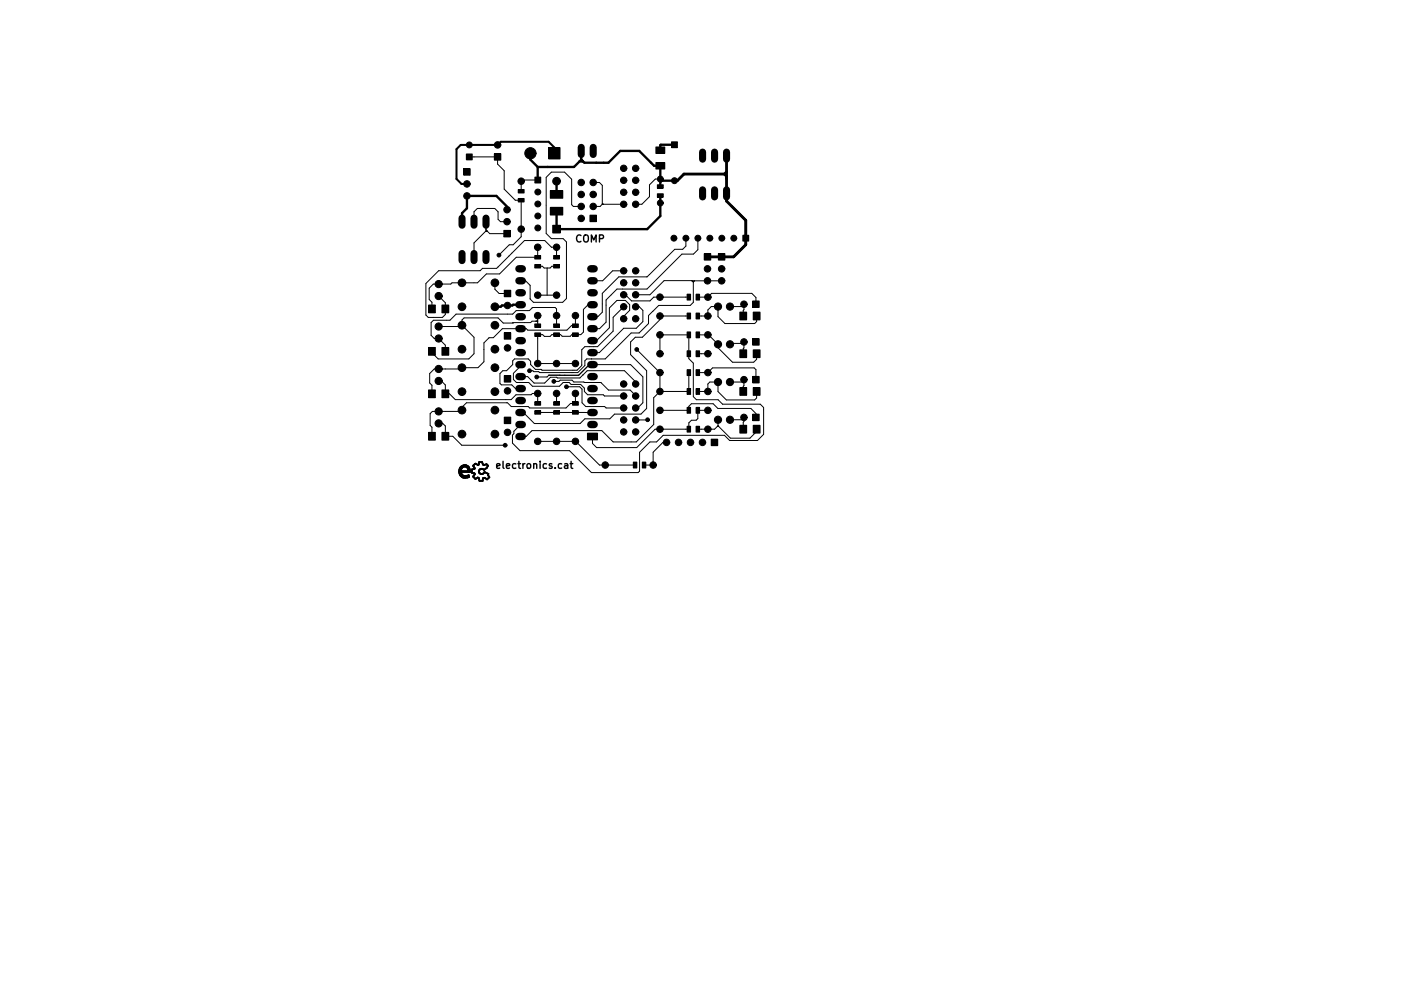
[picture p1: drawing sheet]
<svg xmlns="http://www.w3.org/2000/svg" width="297mm" height="210mm" viewBox="0 0 297 210" stroke-linecap="round" stroke-linejoin="round" font-family="sans-serif">
<g fill="none" stroke="#000" stroke-width=".3">
<path d="M123.2 50a.71 .71 0 0 0-1 .5 .71 .71 0 0 0 .7 .8l.3-.1M124 49.9l.1-.1a.5 .5 0 0 1 .6 .5v.5a.5 .5 0 0 1-.5 .5 .5 .5 0 0 1-.5-.5v-.5zM125.4 51.3v-1.5l.5 1.1 .5-1.1v1.5M127.1 50.6l.7-.1 .2-.2-.1-.3-.8-.2v1.5M105.3 98.8l.7-.1-.1-.3-.4-.1-.2 .2 .1 .7h.5M106.7 97.8v1.3l.2 .2M107.4 98.8l.7-.1-.1-.3-.4-.1-.2 .2v.7h.6M109.4 98.4l-.5-.1-.2 .3 .1 .6h.6M109.8 98.3h.6M110 97.8v1.3l.4 .2M110.9 98.3v1M111.3 98.3l-.4 .3"/>
<path d="M111.9 98.4l.3-.1 .3 .3v.4l-.3 .3-.3-.1-.2-.2zM113.2 98.5l.2-.2 .3 .1 .1 .9M113.2 98.3v1M114.5 97.8v.2M114.5 98.3v1M115.9 98.4l-.5-.1-.2 .3 .1 .6h.6M117 98.4l-.3-.1-.3 .2 .1 .2 .5 .2v.3h-.6M117.7 99.2v.1M119.1 98.4l-.4-.1-.3 .3 .1 .6h.6M119.7 98.4h.6l.1 .9M120.4 98.7h-.5l-.2 .2 .2 .4 .5-.1M120.9 98.3h.5"/>
<path d="M121.1 97.8v1.3l.3 .2"/>
</g>
<path d="M99.6 99.9v.2h-.3M99.6 99.9a1.14 1.14 0 0 0-1.2-1.3 1.14 1.14 0 0 0-1 1.5 1.33 1.33 0 0 0 2 1v-.3a1.02 1.02 0 0 1-1.7-.5 1.02 1.02 0 0 1 1.1-1.3l.5 .5v.6M99.6 99.9l-2.2 .1 1.9 .1M101.6 98l-.1 .5-.2 .1-.4-.3-.6 .4 .4 .6-.6 .2-.1 .6 .6 .3 .1 .2-.4 .5 .5 .4 .5-.3 .2 .2 .2 .6h.7M101.6 98h.1M101.6 98h.6l.2 .5 .2 .1 .6-.2 .3 .3-.3 .5-.6 .4a.6 .6 0 0 0-.9-.1 .6 .6 0 0 0 .1 .9 .6 .6 0 0 0 .9-.3l.8 .3M103.6 100.5l-.2 .2 .4 .5-.5 .4-.6-.3-.3 .1-.1 .5" fill="none" stroke="#000" stroke-width=".38"/>
<g fill="#000">
<path d="M98.3 35.8h1.4v1.3h-1.4zM98.9 32.6h1.2v1.3h-1.2zM104.8 32.6h1.4v1.4h-1.4zM113.4 37.5h1.2v1.3h-1.2zM116.3 31.3h2.4v2.4h-2.4zM139.1 34.5h1.8v1.3h-1.8zM139.1 31.2h1.8v1.3h-1.8zM139.4 39.2h1.2v.7h-1.2zM142.4 30.1h1.2v1.2h-1.2zM106.8 48.9h1.4v1.3h-1.4zM109.9 42.1h1.2v.7h-1.2zM109.9 40.2h1.2v.7h-1.2z"/>
<path d="M113.4 56.1h1.2v.7h-1.2zM113.4 54.2h1.2v.7h-1.2zM116.7 40.4h2.6v1.6h-2.6zM116.7 44h2.6v1.6h-2.6zM117.2 47.8h1.6v1.6h-1.6zM117.4 56.1h1.2v.7h-1.2zM117.4 54.2h1.2v.7h-1.2zM125.1 45.6h1.4v1.4h-1.4zM139.4 41.1h1.2v.7h-1.2zM149.3 53.8h1.4v1.3h-1.4zM152.3 53.8h1.4v1.3h-1.4zM157.5 49.9h1.2v1.2h-1.2z"/>
<path d="M90.9 64.7h1.4v1.6h-1.4zM90.9 73.7h1.4v1.6h-1.4zM93.7 64.7h1.4v1.6h-1.4zM93.7 73.7h1.4v1.6h-1.4zM106.9 79.6h1.4v1.4h-1.4zM106.9 70.5h1.4v1.4h-1.4zM106.9 61.5h1.4v1.4h-1.4zM113.4 70.6h1.2v.7h-1.2zM113.4 68.7h1.2v.7h-1.2zM117.4 70.6h1.2v.7h-1.2zM117.4 68.7h1.2v.7h-1.2zM121.4 70.6h1.2v.7h-1.2z"/>
<path d="M121.4 68.7h1.2v.7h-1.2zM145.7 78.4h.7v1.2h-.7zM145.7 74.4h.7v1.2h-.7zM145.7 70.4h.7v1.2h-.7zM145.7 62.4h.7v1.2h-.7zM145.7 66.4h.7v1.2h-.7zM147.6 78.4h.7v1.2h-.7zM147.6 74.4h.7v1.2h-.7zM147.6 70.4h.7v1.2h-.7zM147.6 62.4h.7v1.2h-.7zM147.6 66.4h.7v1.2h-.7zM156.9 66.2h1.4v1.6h-1.4z"/>
<path d="M156.9 74.2h1.4v1.6h-1.4zM159.6 79.8h1.4v1.4h-1.4zM159.6 63.8h1.4v1.4h-1.4zM159.6 71.8h1.4v1.4h-1.4zM159.7 66.2h1.4v1.6h-1.4zM159.7 74.2h1.4v1.6h-1.4zM90.9 91.7h1.4v1.6h-1.4zM90.9 82.7h1.4v1.6h-1.4zM93.7 91.7h1.4v1.6h-1.4zM93.7 82.7h1.4v1.6h-1.4zM106.9 88.4h1.4v1.4h-1.4zM113.4 87.1h1.2v.7h-1.2z"/>
<path d="M113.4 85.2h1.2v.7h-1.2zM117.4 87.1h1.2v.7h-1.2zM117.4 85.2h1.2v.7h-1.2zM121.4 87.1h1.2v.7h-1.2zM121.4 85.2h1.2v.7h-1.2zM124.6 91.8h2.1v1.5h-2.1zM134.3 98h.7v1.2h-.7zM136.2 98h.7v1.2h-.7zM145.7 86.4h.7v1.2h-.7zM145.7 82.4h.7v1.2h-.7zM145.7 90.4h.7v1.2h-.7zM147.6 86.4h.7v1.2h-.7z"/>
<path d="M147.6 82.4h.7v1.2h-.7zM147.6 90.4h.7v1.2h-.7zM150.8 93.1h1.4v1.4h-1.4zM156.9 90.2h1.4v1.6h-1.4zM156.9 82.2h1.4v1.6h-1.4zM159.6 87.8h1.4v1.4h-1.4zM159.7 90.2h1.4v1.6h-1.4zM159.7 82.2h1.4v1.6h-1.4z"/>
<circle cx="99" cy="39" r=".69"/>
<circle cx="99.5" cy="30.7" r=".62"/>
<circle cx="105.5" cy="30.7" r=".69"/>
<circle cx="110.5" cy="38.4" r=".69"/>
<circle cx="112.5" cy="32.5" r="1.2"/>
<circle cx="118" cy="38.4" r=".81"/>
<circle cx="123.2" cy="38.7" r=".69"/>
<circle cx="125.8" cy="38.7" r=".69"/>
<circle cx="132.2" cy="35.7" r=".68"/>
<circle cx="132.2" cy="38.2" r=".68"/>
<circle cx="134.8" cy="35.7" r=".68"/>
<circle cx="134.8" cy="38.2" r=".68"/>
<circle cx="140" cy="38" r=".62"/>
<circle cx="143" cy="38.3" r=".62"/>
<circle cx="97.9" cy="60" r=".81"/>
<circle cx="99" cy="41.5" r=".69"/>
<circle cx="104.9" cy="60" r=".81"/>
<circle cx="105.8" cy="54.1" r=".4"/>
<circle cx="107.5" cy="47" r=".69"/>
<circle cx="107.5" cy="44.5" r=".69"/>
<circle cx="110.5" cy="48.6" r=".69"/>
<circle cx="114" cy="52.4" r=".69"/>
<circle cx="114" cy="45.8" r=".62"/>
<circle cx="114" cy="48.3" r=".62"/>
<circle cx="114" cy="40.7" r=".62"/>
<circle cx="114" cy="43.3" r=".62"/>
<circle cx="118" cy="52.4" r=".69"/>
<circle cx="123.2" cy="46.3" r=".69"/>
<circle cx="123.2" cy="43.8" r=".69"/>
<circle cx="123.2" cy="41.2" r=".69"/>
<circle cx="125.8" cy="43.8" r=".69"/>
<circle cx="125.8" cy="41.2" r=".69"/>
<circle cx="132.2" cy="43.3" r=".68"/>
<circle cx="132.2" cy="57.4" r=".68"/>
<circle cx="132.2" cy="60" r=".68"/>
<circle cx="132.2" cy="40.8" r=".68"/>
<circle cx="134.8" cy="43.3" r=".68"/>
<circle cx="134.8" cy="57.4" r=".68"/>
<circle cx="134.8" cy="60" r=".68"/>
<circle cx="134.8" cy="40.8" r=".68"/>
<circle cx="140" cy="43" r=".62"/>
<circle cx="142.9" cy="50.5" r=".62"/>
<circle cx="145.4" cy="50.5" r=".62"/>
<circle cx="148" cy="50.5" r=".62"/>
<circle cx="150" cy="57" r=".69"/>
<circle cx="150" cy="59.5" r=".69"/>
<circle cx="150.5" cy="50.5" r=".62"/>
<circle cx="153" cy="57" r=".69"/>
<circle cx="153" cy="59.5" r=".69"/>
<circle cx="153" cy="50.5" r=".62"/>
<circle cx="155.6" cy="50.5" r=".62"/>
<circle cx="93" cy="71.8" r=".76"/>
<circle cx="93" cy="69.2" r=".76"/>
<circle cx="93" cy="62.8" r=".76"/>
<circle cx="93" cy="60.2" r=".76"/>
<circle cx="93" cy="78.2" r=".76"/>
<circle cx="97.9" cy="74" r=".81"/>
<circle cx="97.9" cy="69" r=".81"/>
<circle cx="97.9" cy="65" r=".81"/>
<circle cx="97.9" cy="78" r=".81"/>
<circle cx="104.9" cy="74" r=".81"/>
<circle cx="104.9" cy="69" r=".81"/>
<circle cx="104.9" cy="65" r=".81"/>
<circle cx="104.9" cy="78" r=".81"/>
<circle cx="107.6" cy="73.8" r=".69"/>
<circle cx="107.6" cy="64.8" r=".69"/>
<circle cx="112.3" cy="78.6" r=".39"/>
<circle cx="113.8" cy="79.9" r=".39"/>
<circle cx="114" cy="66.9" r=".69"/>
<circle cx="114" cy="77.1" r=".69"/>
<circle cx="114" cy="62.6" r=".69"/>
<circle cx="118" cy="66.9" r=".69"/>
<circle cx="118" cy="77.1" r=".69"/>
<circle cx="118" cy="62.6" r=".69"/>
<circle cx="122" cy="66.9" r=".69"/>
<circle cx="122" cy="77.1" r=".69"/>
<circle cx="132.2" cy="62.5" r=".68"/>
<circle cx="132.2" cy="65" r=".68"/>
<circle cx="132.2" cy="67.6" r=".68"/>
<circle cx="134.8" cy="67.6" r=".68"/>
<circle cx="134.8" cy="62.5" r=".68"/>
<circle cx="134.8" cy="65" r=".68"/>
<circle cx="135" cy="74.1" r=".4"/>
<circle cx="139.9" cy="79" r=".69"/>
<circle cx="139.9" cy="63" r=".69"/>
<circle cx="139.9" cy="67" r=".69"/>
<circle cx="139.9" cy="71" r=".69"/>
<circle cx="139.9" cy="75" r=".69"/>
<circle cx="150.1" cy="79" r=".69"/>
<circle cx="150.1" cy="63" r=".69"/>
<circle cx="150.1" cy="67" r=".69"/>
<circle cx="150.1" cy="71" r=".69"/>
<circle cx="150.1" cy="75" r=".69"/>
<circle cx="152.2" cy="73" r=".76"/>
<circle cx="152.2" cy="65" r=".76"/>
<circle cx="154.8" cy="73" r=".76"/>
<circle cx="154.8" cy="65" r=".76"/>
<circle cx="157.7" cy="72.5" r=".69"/>
<circle cx="157.7" cy="64.5" r=".69"/>
<circle cx="93" cy="80.8" r=".76"/>
<circle cx="93" cy="87.2" r=".76"/>
<circle cx="93" cy="89.8" r=".76"/>
<circle cx="97.9" cy="87" r=".81"/>
<circle cx="97.9" cy="92" r=".81"/>
<circle cx="97.9" cy="83" r=".81"/>
<circle cx="104.9" cy="87" r=".81"/>
<circle cx="104.9" cy="92" r=".81"/>
<circle cx="104.9" cy="83" r=".81"/>
<circle cx="107.1" cy="94.4" r=".4"/>
<circle cx="107.6" cy="91.7" r=".69"/>
<circle cx="107.6" cy="82.9" r=".69"/>
<circle cx="114" cy="83.4" r=".69"/>
<circle cx="114" cy="93.6" r=".69"/>
<circle cx="117.4" cy="80.9" r=".4"/>
<circle cx="118" cy="93.6" r=".69"/>
<circle cx="118" cy="83.4" r=".69"/>
<circle cx="120.1" cy="82" r=".4"/>
<circle cx="122" cy="83.4" r=".69"/>
<circle cx="122" cy="93.6" r=".69"/>
<circle cx="128.3" cy="98.6" r=".69"/>
<circle cx="132.2" cy="84" r=".68"/>
<circle cx="132.2" cy="81.4" r=".68"/>
<circle cx="132.2" cy="86.5" r=".68"/>
<circle cx="132.2" cy="89" r=".68"/>
<circle cx="132.2" cy="91.6" r=".68"/>
<circle cx="134.8" cy="81.4" r=".68"/>
<circle cx="134.8" cy="84" r=".68"/>
<circle cx="134.8" cy="89" r=".68"/>
<circle cx="134.8" cy="91.6" r=".68"/>
<circle cx="134.8" cy="86.5" r=".68"/>
<circle cx="137.3" cy="89" r=".4"/>
<circle cx="138.5" cy="98.6" r=".69"/>
<circle cx="139.9" cy="91" r=".69"/>
<circle cx="139.9" cy="87" r=".69"/>
<circle cx="139.9" cy="83" r=".69"/>
<circle cx="141.3" cy="93.8" r=".69"/>
<circle cx="143.9" cy="93.8" r=".69"/>
<circle cx="146.4" cy="93.8" r=".69"/>
<circle cx="148.9" cy="93.8" r=".69"/>
<circle cx="150.1" cy="91" r=".69"/>
<circle cx="150.1" cy="87" r=".69"/>
<circle cx="150.1" cy="83" r=".69"/>
<circle cx="152.2" cy="89" r=".76"/>
<circle cx="152.2" cy="81" r=".76"/>
<circle cx="154.8" cy="89" r=".76"/>
<circle cx="154.8" cy="81" r=".76"/>
<circle cx="157.7" cy="80.5" r=".69"/>
<circle cx="157.7" cy="88.5" r=".69"/>
</g>
<g fill="none" stroke="#000" stroke-width=".21">
<path d="M98.3 35.8h1.4v1.3h-1.4zM98.9 32.6h1.2v1.3h-1.2zM99.5 33.3h6v1.5l1.4 1.4v3.9l2.4 2.4h1.2v7.7l-1.7 1.7h-.8l-2.2 2.2M104.8 32.6h1.4v1.4h-1.4zM113.4 37.5h1.2v1.3h-1.2zM114 38.2h-3.3l-.2 .2v2.1M116.3 31.3h2.4v2.4h-2.4zM118 38.4v.8M123.2 32v1.9M125.8 38.7h1.3l.6 .6v4M126.4 34.5h.1M139.1 34.5h1.8v1.3h-1.8z"/>
<path d="M139.1 31.2h1.8v1.3h-1.8zM139.4 39.2h1.2v.7h-1.2zM140 39.5v-.7l.4-.5-.4-.3h-1.1l-1.2 1.2v2.5l-1.6 1.6h-1.3M142.4 30.1h1.2v1.2h-1.2zM100.5 47v-2.1l.7-.7h3.7l.7 .7v1.6l.5 .5h1.4M103 49h.4M103 47v2l-2.5 2.5v3M103 48.7l.8 .8h3.7M103.2 48.9l.1 .1M104.9 60v1.3l.9 .9h1.8M106.8 48.9h1.4v1.3h-1.4zM107.5 43.8v.7"/>
<path d="M109.9 42.1h1.2v.7h-1.2zM109.9 40.2h1.2v.7h-1.2zM113.4 56.1h1.2v.7h-1.2zM113.4 54.2h1.2v.7h-1.2zM114 52.4v2.1h-4.5l-3.6 3.6h-2.8l-1.9 1.9h-5.4l-.2 .2h-3.7l-.9 .9v2.4l.6 .6v1.4M114 56.5h1l.4 .3h1.2l.4-.3h1M116 56.8v5.8M116.7 40.4h2.6v1.6h-2.6zM116.7 44h2.6v1.6h-2.6zM117.2 47.8h1.6v1.6h-1.6zM117.4 56.1h1.2v.7h-1.2zM117.4 54.2h1.2v.7h-1.2z"/>
<path d="M118 54.5v-2.1h-1.1l-1.4-1.4h-4.3l-5.9 5.9h-3l-.5 .5h-8.8l-2.7 2.7v6.7l.5 .5h3l.6-.6v-2.5l-1.4-1.4M123.2 43.8h-1.6l-.4-.4v-5.4l-1.5-1.5h-2.8l-1.1 1.1v11.9l1.1 1.1h2.5l.7 .7v12l-.8 .8h-6.2l-.7-.7v-2.9l-1-1h-1M125.1 45.6h1.4v1.4h-1.4zM127.7 43.3l-.5 .5h-1.4M127.7 43.3h4.5M127.7 43.1l.2 .2M127.9 43.3h.1M132.2 57.4h-2.3l-2.1 2.1h-2.2M137.7 58.2h.1M139.4 41.1h1.2v.7h-1.2zM145.4 50.5v1.7l-.7 .7h-1.6l-5.9 5.8h-6l-3.5 3.5v4l-1 .9h-1.1M146.7 59.5l.3 .3"/>
<path d="M147 59.8v4.3l-.7 .7h-6.6l-2.2 2.1v1.7l-2 2h-1.7l-5.5 5.5h-3.9l-.4 .4v1l-1.5 1.5h-8.1l-.2-.2-1.9-.2M147.3 59.5l-.3 .3M148 50.5v2.4l-1 1h-2.4l-7.4 7.4h-6.4l-2.3 2.3v4.7l-1.4 1.4h-1.5M149.3 53.8h1.4v1.3h-1.4zM152.3 53.8h1.4v1.3h-1.4zM153 59.5h-12.2l-3 3h-3M157.5 49.9h1.2v1.2h-1.2zM90.9 64.7h1.4v1.6h-1.4zM90.9 73.7h1.4v1.6h-1.4zM93.7 64.7h1.4v1.6h-1.4zM93.7 73.7h1.4v1.6h-1.4zM97.9 69l2.6 2.5v3.5l-1.1 1.1h-6.5l-1.3-1.3v-.3"/>
<path d="M97.9 69l-.2 .2h-4.7M106.9 79.6h1.4v1.4h-1.4zM106.9 70.5h1.4v1.4h-1.4zM106.9 61.5h1.4v1.4h-1.4zM110.4 77.3v.3l-1.6 1.5v1.3l.7 .7h2.6l.8 .8h5.7l.8-.8h1.3l.4 .4h2l.8 .8v.7l.7 .7h3.3l.3 .3h4M113.4 70.6h1.2v.7h-1.2zM113.4 68.7h1.2v.7h-1.2zM114 66.9v2.1M114 68.1h-1.2l-.3 .3-5.8 .1-1.1-1.1h-7.2l-.5 .5v1.1M114 67.9l-.2 .2 .2 .2M114 62.6h4M116.4 79.6h6.3l2.3-2.3h8.7l2.6 2.6v5.5l-1.1 1.1h-.4"/>
<path d="M116.4 79.6l-.4 .3h-2.2M116.4 79.5v.1M117.4 70.6h1.2v.7h-1.2zM117.4 68.7h1.2v.7h-1.2zM118 69v-3.5l-.3-.3h-4.8l-.7 .7h-2.8l-.7 .7h-12l-1.3 1.3h-3.5l-.5 .5v2.7l.7 .7h.9l1.4 1.4v1.3M118.7 79.5v.1M121.4 70.6h1.2v.7h-1.2zM121.4 68.7h1.2v.7h-1.2zM122 66.9v2.1h-.8l-1 1h-8.3l-.3-.3h-5.1l-1.9 1.9h-.9l-1.1 1.1v4l-1.3 1.3h-3.4l-.2 .2h-5.6l-1 1v2l.5 .5v1.8M123.6 79.5l-.6 .6h-4.8l-.2-.1h-1.3l-1.2 1.2h-2.3l-1.3-1.4h-1.5M123.6 79.5h.1M123.6 79.5l.9-.9h7.9l2.4 2.4v.4"/>
<path d="M125.4 76.1h.1M125.6 64.6h-.9l-1 1v4.8l-.6 .6h-1.9l-.3 .3h-1.7l-.3-.3h-1.9l-.4 .3h-1.2l-.3-.3h-1.1v6.1h8M132.2 67.6v-.5l1.3-1.3v-1.2l-.9-.9h-1.8l-1.6 1.6v4.2l-2.7 2.7h-.9M132.2 65l-2.2 2.3v2.9l-3.3 3.3h-2.7l-.7 .7v3.3l-1 1h-7.4l-.2-.2h-1.2l-1-1v-.7l-.5-.5h-2.9l-.4 .4v.8l-1.3 1.3h-.8l-.6 .6v2.1l.3 .3h2.2l.8 .8h1.1M132.2 62.5h.4l1.3 1.3h3.9l.8-.8h7.4M134.8 65h.7l.8 .8v2.4l-1.4 1.4h-2.7l-5.1 5.2h-1.5M135 74.1l4.9 4.9v4M138.4 66h.1M139.9 75v-4h6.1v5l1 1v7.1l.6 .6h4.7l.9 1h8l.7 .7v5.7l-1.3 1.3h-5.9l-1.1-1.1h-13l-1.4 1.4h-1.4l-2.2 2.2v4l-.3 .3h-9.9l-4.6-4.7h-10.5l-1.7-1.5v-1.8l.4-.2v-.6l1.4-1.4M145.7 78.4h.7v1.2h-.7zM145.7 74.4h.7v1.2h-.7zM145.7 70.4h.7v1.2h-.7z"/>
<path d="M145.7 62.4h.7v1.2h-.7zM145.7 66.4h.7v1.2h-.7zM146 67h-6.1v.8l-3.7 3.7h-1.5l-1 1v2.7l3.4 3.4v8l-1.2 1.2h-5.6l-1 1h-5.3l-1 1h-9.7l-2.3-2.3h-.6M146 79v3.6l-.3 .4M147.6 78.4h.7v1.2h-.7zM147.6 74.4h.7v1.2h-.7zM147.6 70.4h.7v1.2h-.7zM147.6 62.4h.7v1.2h-.7zM147.6 66.4h.7v1.2h-.7zM148 79h2.1l1-1h8.8l.4 .4v2.1M148 67h2.1v-1.3l.7-.7h1.4v2.1l1.5 1.5h6.3l.4-.4v-1.2M148 71h2.2l2 2v.7l3.1 3.1h4.5l.6-.6v-1.2"/>
<path d="M148 63h2.1l.8-.8h8.5l.9 .9v1.4M148 75h2.1M154.8 65h2.9M156.9 66.2h1.4v1.6h-1.4zM156.9 74.2h1.4v1.6h-1.4zM157.7 64.5l-.1 2.5M157.7 72.5l-.1 2.5M157.7 72.8h-2.7l-.2 .2M159.6 79.8h1.4v1.4h-1.4zM159.6 63.8h1.4v1.4h-1.4zM159.6 71.8h1.4v1.4h-1.4zM159.7 66.2h1.4v1.6h-1.4z"/>
<path d="M159.7 74.2h1.4v1.6h-1.4zM90.9 91.7h1.4v1.6h-1.4zM90.9 82.7h1.4v1.6h-1.4zM93 80.8h.6l.8 .8v1.9h.9l1.2 1.2h11.9l1-1h3.2l.3-.3h1.1v2.1M93 89.8h.9l.5 .5v2.2h1.6l1.9 1.9h9.2M93.7 91.7h1.4v1.6h-1.4zM93.7 82.7h1.4v1.6h-1.4zM106.9 88.4h1.4v1.4h-1.4zM113.4 87.1h1.2v.7h-1.2zM113.4 85.2h1.2v.7h-1.2zM114 93.6h8.1l5 5h7.5M114 87.5h11.6"/>
<path d="M117.4 87.1h1.2v.7h-1.2zM117.4 85.2h1.2v.7h-1.2zM117.4 80.9h1.1l.3-.3h2.5l.4 .4 5.7 .1 1.6 1.6h4.6l1.2 1.3M118 83.4v2.1M120.1 82h2.8l.5 .5v2.9l.8 .8h4l.3 .3h3.7M121.4 87.1h1.2v.7h-1.2zM121.4 85.2h1.2v.7h-1.2zM122 83.4v2.1h-1l-1 1h-7.7l-.3-.3h-3.6l-.8-.8h-8.7l-1 1v.6l-.2 .2h-6l-.5 .5v2.5l.4 .4v1.9M124.2 87.5h.1M124.6 91.8h2.1v1.5h-2.1zM134.3 98h.7v1.2h-.7zM136.2 98h.7v1.2h-.7z"/>
<path d="M137.3 89h-2.5M139.9 83l-1.3 1.3v5.7l-3.7 3.7h-4.9l-2.4-2.4h-14.8l-1.2 1.2h-1.2M139.9 83h6.1M139.9 87h6.1v-.8l.6-.6h4.6l1 1h7l1.1 1.1v.8M141.3 93.8h-.7l-2.1 2.1v2.7h-1.9M145.7 86.4h.7v1.2h-.7zM145.7 82.4h.7v1.2h-.7zM145.7 90.4h.7v1.2h-.7zM147.6 86.4h.7v1.2h-.7zM147.6 82.4h.7v1.2h-.7zM147.6 90.4h.7v1.2h-.7zM148 83h2.1v-1.6l.4-.4h1.7v2l1.8 1.8h6l.4-.4v-1.4"/>
<path d="M150.1 87h-2.1v1.7l-.4 .4h-1l-.6 .6v1.3h-7.1l-3.9 3.9h-8.5l-.9-.9v-1.5M150.8 93.1h1.4v1.4h-1.4zM152.1 90.4h.3M152.2 90.3l-.7 .7h-3.5M152.2 89v1.3M152.2 90.3l2.7 2.6h4.1l1.4-1.4v-.5M152.3 90.3v.1M154.8 81h2.9M154.8 89h2.9M156.9 90.2h1.4v1.6h-1.4zM156.9 82.2h1.4v1.6h-1.4zM157.7 80.5l-.1 2.5"/>
<path d="M157.7 88.5l-.1 2.5M159.6 87.8h1.4v1.4h-1.4zM159.7 90.2h1.4v1.6h-1.4zM159.7 82.2h1.4v1.6h-1.4z"/>
<circle cx="99" cy="39" r=".69"/>
<circle cx="99.5" cy="30.7" r=".62"/>
<circle cx="105.5" cy="30.7" r=".69"/>
<circle cx="110.5" cy="38.4" r=".69"/>
<circle cx="112.5" cy="32.5" r="1.2"/>
<circle cx="118" cy="38.4" r=".81"/>
<circle cx="123.2" cy="38.7" r=".69"/>
<circle cx="125.8" cy="38.7" r=".69"/>
<circle cx="132.2" cy="35.7" r=".68"/>
<circle cx="132.2" cy="38.2" r=".68"/>
<circle cx="134.8" cy="35.7" r=".68"/>
<circle cx="134.8" cy="38.2" r=".68"/>
<circle cx="140" cy="38" r=".62"/>
<circle cx="143" cy="38.3" r=".62"/>
<circle cx="97.9" cy="60" r=".81"/>
<circle cx="99" cy="41.5" r=".69"/>
<circle cx="104.9" cy="60" r=".81"/>
<circle cx="105.8" cy="54.1" r=".4"/>
<circle cx="107.5" cy="47" r=".69"/>
<circle cx="107.5" cy="44.5" r=".69"/>
<circle cx="110.5" cy="48.6" r=".69"/>
<circle cx="114" cy="52.4" r=".69"/>
<circle cx="114" cy="45.8" r=".62"/>
<circle cx="114" cy="48.3" r=".62"/>
<circle cx="114" cy="40.7" r=".62"/>
<circle cx="114" cy="43.3" r=".62"/>
<circle cx="118" cy="52.4" r=".69"/>
<circle cx="123.2" cy="46.3" r=".69"/>
<circle cx="123.2" cy="43.8" r=".69"/>
<circle cx="123.2" cy="41.2" r=".69"/>
<circle cx="125.8" cy="43.8" r=".69"/>
<circle cx="125.8" cy="41.2" r=".69"/>
<circle cx="132.2" cy="43.3" r=".68"/>
<circle cx="132.2" cy="57.4" r=".68"/>
<circle cx="132.2" cy="60" r=".68"/>
<circle cx="132.2" cy="40.8" r=".68"/>
<circle cx="134.8" cy="43.3" r=".68"/>
<circle cx="134.8" cy="57.4" r=".68"/>
<circle cx="134.8" cy="60" r=".68"/>
<circle cx="134.8" cy="40.8" r=".68"/>
<circle cx="140" cy="43" r=".62"/>
<circle cx="142.9" cy="50.5" r=".62"/>
<circle cx="145.4" cy="50.5" r=".62"/>
<circle cx="148" cy="50.5" r=".62"/>
<circle cx="150" cy="57" r=".69"/>
<circle cx="150" cy="59.5" r=".69"/>
<circle cx="150.5" cy="50.5" r=".62"/>
<circle cx="153" cy="57" r=".69"/>
<circle cx="153" cy="59.5" r=".69"/>
<circle cx="153" cy="50.5" r=".62"/>
<circle cx="155.6" cy="50.5" r=".62"/>
<circle cx="93" cy="71.8" r=".76"/>
<circle cx="93" cy="69.2" r=".76"/>
<circle cx="93" cy="62.8" r=".76"/>
<circle cx="93" cy="60.2" r=".76"/>
<circle cx="93" cy="78.2" r=".76"/>
<circle cx="97.9" cy="74" r=".81"/>
<circle cx="97.9" cy="69" r=".81"/>
<circle cx="97.9" cy="65" r=".81"/>
<circle cx="97.9" cy="78" r=".81"/>
<circle cx="104.9" cy="74" r=".81"/>
<circle cx="104.9" cy="69" r=".81"/>
<circle cx="104.9" cy="65" r=".81"/>
<circle cx="104.9" cy="78" r=".81"/>
<circle cx="107.6" cy="73.8" r=".69"/>
<circle cx="107.6" cy="64.8" r=".69"/>
<circle cx="112.3" cy="78.6" r=".39"/>
<circle cx="113.8" cy="79.9" r=".39"/>
<circle cx="114" cy="66.9" r=".69"/>
<circle cx="114" cy="77.1" r=".69"/>
<circle cx="114" cy="62.6" r=".69"/>
<circle cx="118" cy="66.9" r=".69"/>
<circle cx="118" cy="77.1" r=".69"/>
<circle cx="118" cy="62.6" r=".69"/>
<circle cx="122" cy="66.9" r=".69"/>
<circle cx="122" cy="77.1" r=".69"/>
<circle cx="132.2" cy="62.5" r=".68"/>
<circle cx="132.2" cy="65" r=".68"/>
<circle cx="132.2" cy="67.6" r=".68"/>
<circle cx="134.8" cy="67.6" r=".68"/>
<circle cx="134.8" cy="62.5" r=".68"/>
<circle cx="134.8" cy="65" r=".68"/>
<circle cx="135" cy="74.1" r=".4"/>
<circle cx="139.9" cy="79" r=".69"/>
<circle cx="139.9" cy="63" r=".69"/>
<circle cx="139.9" cy="67" r=".69"/>
<circle cx="139.9" cy="71" r=".69"/>
<circle cx="139.9" cy="75" r=".69"/>
<circle cx="150.1" cy="79" r=".69"/>
<circle cx="150.1" cy="63" r=".69"/>
<circle cx="150.1" cy="67" r=".69"/>
<circle cx="150.1" cy="71" r=".69"/>
<circle cx="150.1" cy="75" r=".69"/>
<circle cx="152.2" cy="73" r=".76"/>
<circle cx="152.2" cy="65" r=".76"/>
<circle cx="154.8" cy="73" r=".76"/>
<circle cx="154.8" cy="65" r=".76"/>
<circle cx="157.7" cy="72.5" r=".69"/>
<circle cx="157.7" cy="64.5" r=".69"/>
<circle cx="93" cy="80.8" r=".76"/>
<circle cx="93" cy="87.2" r=".76"/>
<circle cx="93" cy="89.8" r=".76"/>
<circle cx="97.9" cy="87" r=".81"/>
<circle cx="97.9" cy="92" r=".81"/>
<circle cx="97.9" cy="83" r=".81"/>
<circle cx="104.9" cy="87" r=".81"/>
<circle cx="104.9" cy="92" r=".81"/>
<circle cx="104.9" cy="83" r=".81"/>
<circle cx="107.1" cy="94.4" r=".4"/>
<circle cx="107.6" cy="91.7" r=".69"/>
<circle cx="107.6" cy="82.9" r=".69"/>
<circle cx="114" cy="83.4" r=".69"/>
<circle cx="114" cy="93.6" r=".69"/>
<circle cx="117.4" cy="80.9" r=".4"/>
<circle cx="118" cy="93.6" r=".69"/>
<circle cx="118" cy="83.4" r=".69"/>
<circle cx="120.1" cy="82" r=".4"/>
<circle cx="122" cy="83.4" r=".69"/>
<circle cx="122" cy="93.6" r=".69"/>
<circle cx="128.3" cy="98.6" r=".69"/>
<circle cx="132.2" cy="84" r=".68"/>
<circle cx="132.2" cy="81.4" r=".68"/>
<circle cx="132.2" cy="86.5" r=".68"/>
<circle cx="132.2" cy="89" r=".68"/>
<circle cx="132.2" cy="91.6" r=".68"/>
<circle cx="134.8" cy="81.4" r=".68"/>
<circle cx="134.8" cy="84" r=".68"/>
<circle cx="134.8" cy="89" r=".68"/>
<circle cx="134.8" cy="91.6" r=".68"/>
<circle cx="134.8" cy="86.5" r=".68"/>
<circle cx="137.3" cy="89" r=".4"/>
<circle cx="138.5" cy="98.6" r=".69"/>
<circle cx="139.9" cy="91" r=".69"/>
<circle cx="139.9" cy="87" r=".69"/>
<circle cx="139.9" cy="83" r=".69"/>
<circle cx="141.3" cy="93.8" r=".69"/>
<circle cx="143.9" cy="93.8" r=".69"/>
<circle cx="146.4" cy="93.8" r=".69"/>
<circle cx="148.9" cy="93.8" r=".69"/>
<circle cx="150.1" cy="91" r=".69"/>
<circle cx="150.1" cy="87" r=".69"/>
<circle cx="150.1" cy="83" r=".69"/>
<circle cx="152.2" cy="89" r=".76"/>
<circle cx="152.2" cy="81" r=".76"/>
<circle cx="154.8" cy="89" r=".76"/>
<circle cx="154.8" cy="81" r=".76"/>
<circle cx="157.7" cy="80.5" r=".69"/>
<circle cx="157.7" cy="88.5" r=".69"/>
</g>
<g fill="none" stroke="#000" stroke-width="1.5">
<path d="M123.2 31.2v1.6M125.8 31.2v1.6M149 32.2v1.6M151.5 32.2v1.6M154 32.2v1.6M98 46.2v1.6M98 53.7v1.6M100.5 46.2v1.6M100.5 53.7v1.6M103 46.2v1.6M103 53.7v1.6M149 40.2v1.6"/>
<path d="M151.5 40.2v1.6M154 40.2v1.6"/>
</g>
<g fill="none" stroke="#000" stroke-width="1.6">
<path d="M110 59.5h.7M110 57h.7M125.3 59.5h.7M125.3 57h.7M110 79.8h.7M110 77.3h.7M110 74.8h.7M110 72.2h.7M110 69.7h.7M110 67.1h.7M110 64.6h.7M110 62.1h.7"/>
<path d="M125.3 79.8h.7M125.3 77.3h.7M125.3 74.8h.7M125.3 72.2h.7M125.3 69.7h.7M125.3 67.1h.7M125.3 64.6h.7M125.3 62.1h.7M110 90h.7M110 87.5h.7M110 84.9h.7M110 82.4h.7"/>
<path d="M110 92.5h.7M125.3 90h.7M125.3 87.5h.7M125.3 84.9h.7M125.3 82.4h.7"/>
</g>
<path d="M117.5 32.5v-1.2l-1.2-1.2h-10.1l-.7 .6h-7.8l-.9 .9v6.3l1 1.1h1.2" fill="none" stroke="#000" stroke-width=".43"/>
<g fill="none" stroke="#000" stroke-width=".5">
<path d="M112.5 32.5v1.4l1.5 1.5M114 35.4v2.8M118 39.2v2M122.9 34.2h.7M123.2 32v1.8l.7 .7h5.1l2.5-2.5h4l3.2 3.2h1.3v4.3M123.2 33.9l-1.5 1.5h-7.7M123.4 34v.2M140.4 38.3h2.6M143 30.7h-2.9l-.1 1.1M107.5 43.8l-2.3-2.3h-6.2v2.7l-1 1v1.8M140 41.5v4.3l-2.8 2.8h-19.2v-3.8M155 43.6l3.1 3.1v5.2l-2.6 2.6"/>
<path d="M110.4 64.6l-4 .2-.2 .2h-1.3"/>
</g>
<path d="M153.6 36.9l.4 .5M153.6 36.9h-8.6l-1.4 1.4h-.6M154 33v9.6l4.1 4.1v5.2l-2.6 2.6h-5.5M154 36.5l-.4 .4" fill="none" stroke="#000" stroke-width=".6"/>
</svg>
